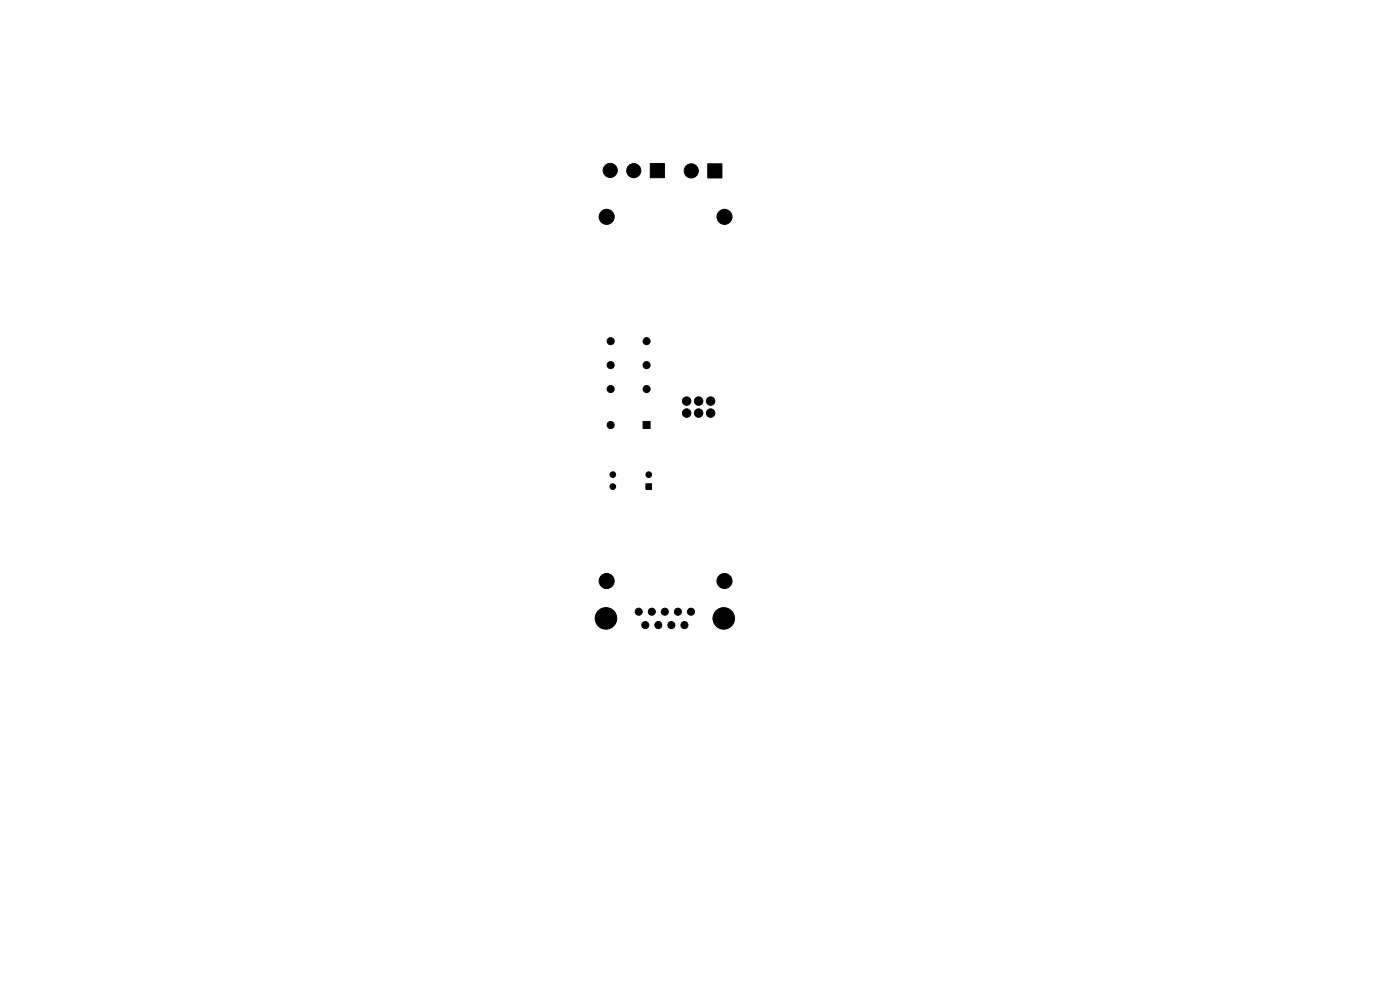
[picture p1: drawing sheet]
<svg xmlns="http://www.w3.org/2000/svg" width="297mm" height="210mm" viewBox="0 0 297 210" stroke-linecap="round" stroke-linejoin="round" font-family="sans-serif">
<g fill="#000" stroke="#000" stroke-width=".21">
<path d="M137.9 34.7h3v3h-3zM150.2 34.8h3v3h-3zM136.4 89.4h1.5v1.5h-1.5zM137 102.6h1.2v1.2h-1.2z"/>
<circle cx="129.4" cy="36.1" r="1.5"/>
<circle cx="134.4" cy="36.2" r="1.5"/>
<circle cx="146.7" cy="36.2" r="1.5"/>
<circle cx="128.7" cy="46" r="1.6"/>
<circle cx="153.7" cy="46" r="1.6"/>
<circle cx="129.5" cy="77.4" r=".75"/>
<circle cx="129.5" cy="72.4" r=".75"/>
<circle cx="137.2" cy="72.4" r=".75"/>
<circle cx="137.2" cy="77.4" r=".75"/>
<circle cx="129.5" cy="82.5" r=".75"/>
<circle cx="129.5" cy="90.1" r=".75"/>
<circle cx="137.2" cy="82.5" r=".75"/>
<circle cx="145.7" cy="85.1" r=".9"/>
<circle cx="145.7" cy="87.6" r=".9"/>
<circle cx="148.2" cy="85.1" r=".9"/>
<circle cx="148.2" cy="87.6" r=".9"/>
<circle cx="150.7" cy="87.6" r=".9"/>
<circle cx="150.7" cy="85.1" r=".9"/>
<circle cx="130" cy="100.7" r=".6"/>
<circle cx="130" cy="103.2" r=".6"/>
<circle cx="137.6" cy="100.7" r=".6"/>
<circle cx="128.5" cy="131.2" r="2.29"/>
<circle cx="128.7" cy="123.2" r="1.6"/>
<circle cx="135.5" cy="129.8" r=".75"/>
<circle cx="136.9" cy="132.6" r=".75"/>
<circle cx="138.3" cy="129.8" r=".75"/>
<circle cx="139.7" cy="132.6" r=".75"/>
<circle cx="141" cy="129.8" r=".75"/>
<circle cx="142.4" cy="132.6" r=".75"/>
<circle cx="143.8" cy="129.8" r=".75"/>
<circle cx="145.2" cy="132.6" r=".75"/>
<circle cx="146.6" cy="129.8" r=".75"/>
<circle cx="153.5" cy="131.2" r="2.29"/>
<circle cx="153.7" cy="123.2" r="1.6"/>
</g>
</svg>
